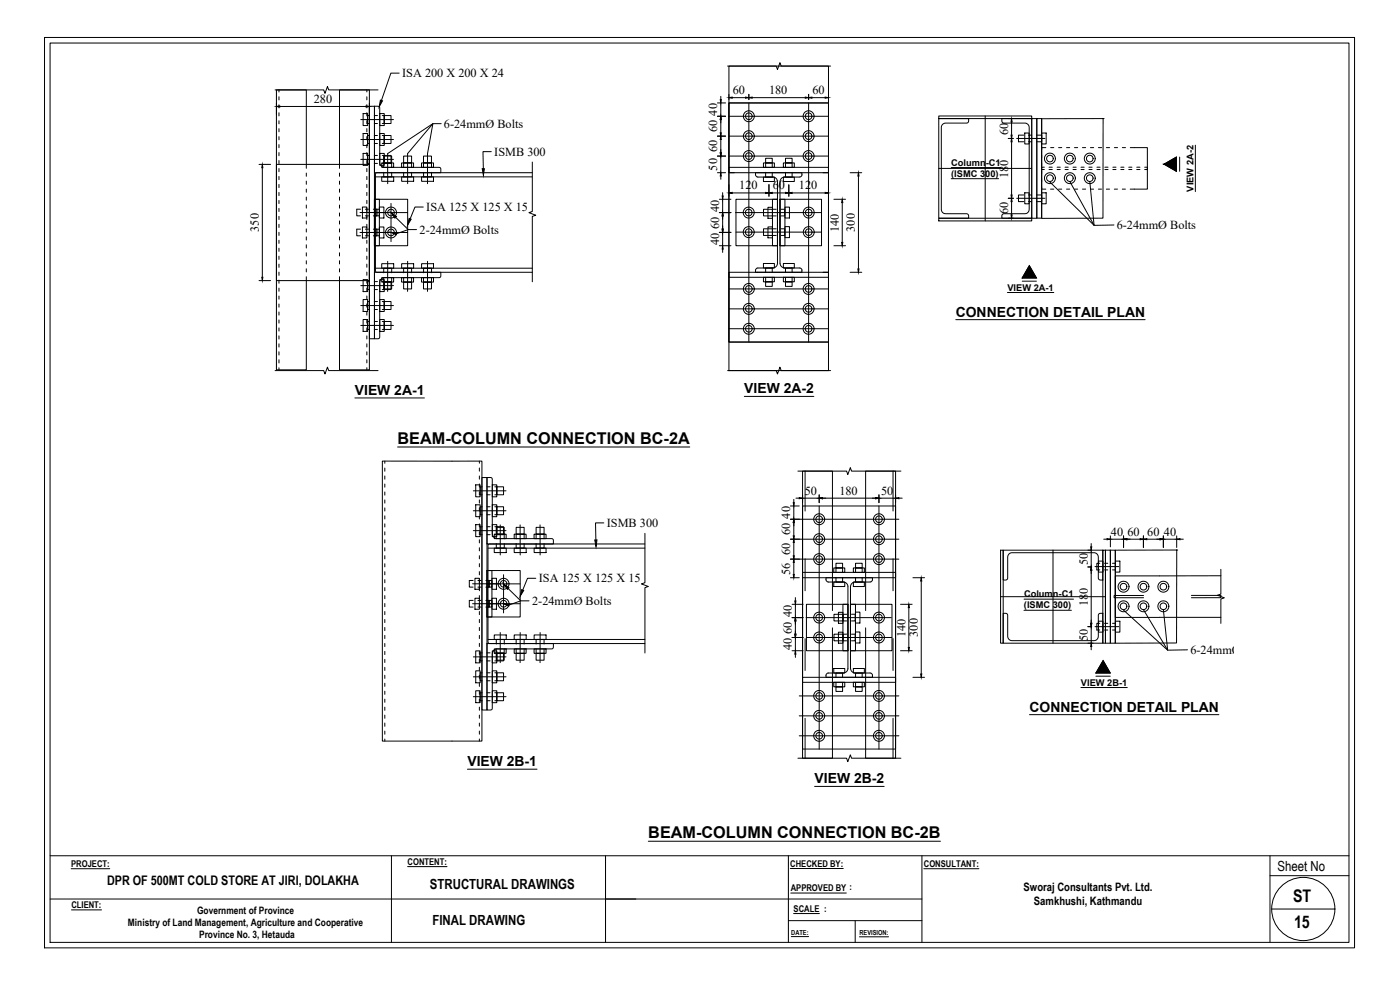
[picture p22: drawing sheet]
<svg xmlns="http://www.w3.org/2000/svg" width="841mm" height="594mm" viewBox="0 0 841 594" stroke-linecap="round" stroke-linejoin="round" font-family="sans-serif">
<defs><g id="words">
<g font-size="10.4">
<text x="777" y="542">ST</text>
<text x="777" y="558">15</text>
</g>
<g font-size="9.8">
<text x="239" y="266">BEAM-COLUMN CONNECTION BC-2A</text>
<text x="389" y="503">BEAM-COLUMN CONNECTION BC-2B</text>
</g>
<g font-size="8.4">
<text x="574" y="190">CONNECTION DETAIL PLAN</text>
<text x="213" y="237">VIEW 2A-1</text>
<text x="447" y="236">VIEW 2A-2</text>
<text x="618" y="428">CONNECTION DETAIL PLAN</text>
<text x="281" y="460">VIEW 2B-1</text>
<text x="489" y="471">VIEW 2B-2</text>
<text x="767" y="523">Sheet No</text>
<text x="258" y="534">STRUCTURAL DRAWINGS</text>
<text x="260" y="556">FINAL DRAWING</text>
</g>
<text font-size="7.9" x="64" y="531">DPR OF 500MT COLD STORE AT JIRI, DOLAKHA</text>
<g font-size="7.4">
<text x="242" y="46">ISA 200 X 200 X 24</text>
<text x="440" y="57">60</text>
<text x="462" y="57">180</text>
<text x="488" y="57">60</text>
<text x="188" y="62">280</text>
<text x="431" y="69" transform="rotate(-90 431 69)">40</text>
<text x="267" y="77">6-24mmØ Bolts</text>
<text x="431" y="80" transform="rotate(-90 431 80)">60</text>
<text x="606" y="81" transform="rotate(-90 606 81)">60</text>
<text x="297" y="94">ISMB 300</text>
<text x="431" y="91" transform="rotate(-90 431 91)">60</text>
<text x="431" y="102" transform="rotate(-90 431 102)">50</text>
<text x="606" y="107" transform="rotate(-90 606 107)">180</text>
<text x="444" y="114">120</text>
<text x="464" y="114">60</text>
<text x="480" y="114">120</text>
<text x="256" y="127">ISA 125 X 125 X 15</text>
<text x="432" y="127" transform="rotate(-90 432 127)">40</text>
<text x="606" y="129" transform="rotate(-90 606 129)">60</text>
<text x="432" y="137" transform="rotate(-90 432 137)">60</text>
<text x="671" y="138">6-24mmØ Bolts</text>
<text x="156" y="139" transform="rotate(-90 156 139)">350</text>
<text x="252" y="140">2-24mmØ Bolts</text>
<text x="504" y="139" transform="rotate(-90 504 139)">140</text>
<text x="514" y="139" transform="rotate(-90 514 139)">300</text>
<text x="432" y="147" transform="rotate(-90 432 147)">40</text>
<text x="483" y="297">50</text>
<text x="504" y="297">180</text>
<text x="529" y="297">50</text>
<text x="475" y="312" transform="rotate(-90 475 312)">40</text>
<text x="365" y="317">ISMB 300</text>
<text x="475" y="322" transform="rotate(-90 475 322)">60</text>
<text x="667" y="322">40</text>
<text x="677" y="322">60</text>
<text x="689" y="322">60</text>
<text x="699" y="322">40</text>
<text x="475" y="334" transform="rotate(-90 475 334)">60</text>
<text x="653" y="339" transform="rotate(-90 653 339)">50</text>
<text x="475" y="345" transform="rotate(-90 475 345)">56</text>
<text x="324" y="350">ISA 125 X 125 X 15</text>
<text x="320" y="363">2-24mmØ Bolts</text>
<text x="653" y="364" transform="rotate(-90 653 364)">180</text>
<text x="476" y="371" transform="rotate(-90 476 371)">40</text>
<text x="476" y="381" transform="rotate(-90 476 381)">60</text>
<text x="544" y="383" transform="rotate(-90 544 383)">140</text>
<text x="551" y="382" transform="rotate(-90 551 382)">300</text>
<text x="653" y="385" transform="rotate(-90 653 385)">50</text>
<text x="476" y="391" transform="rotate(-90 476 391)">40</text>
<text x="715" y="393">6-24mmØ Bolts</text>
</g>
<g font-size="7">
<text x="615" y="535">Sworaj Consultants Pvt. Ltd.</text>
<text x="621" y="544">Samkhushi, Kathmandu</text>
</g>
<g font-size="6.1">
<text x="118" y="549">Government of Province</text>
<text x="77" y="556">Ministry of Land Management, Agriculture and Cooperative</text>
<text x="120" y="564">Province No. 3, Hetauda</text>
</g>
<g font-size="5.6">
<text x="571" y="99">Column-C1</text>
<text x="571" y="106">(ISMC 300)</text>
<text x="717" y="115" transform="rotate(-90 717 115)">VIEW 2A-2</text>
<text x="605" y="175">VIEW 2A-1</text>
<text x="615" y="359">Column-C1</text>
<text x="615" y="365">(ISMC 300)</text>
<text x="649" y="412">VIEW 2B-1</text>
<text x="43" y="521">PROJECT:</text>
<text x="245" y="519">CONTENT:</text>
<text x="475" y="521">CHECKED BY:</text>
<text x="555" y="521">CONSULTANT:</text>
<text x="475" y="535">APPROVED BY :</text>
<text x="43" y="545">CLIENT:</text>
<text x="477" y="548">SCALE :</text>
</g>
<g font-size="4.2">
<text x="475" y="562">DATE:</text>
<text x="516" y="562">REVISION:</text>
</g>
</g></defs>
<!-- layer: STEEL_PLATE -->
<path d="M438 40h60v183h-60zM222 64h3v139h-3zM438 62h60v143h-60zM564 70h56v1h-56zM620 71h3v60h-3zM166 99h56v70h-56zM564 131h56v2h-56zM290 287h3v139h-3zM482 304h56v146h-56zM601 330h2v56h-2zM663 330h1v56h-1z" fill="none" stroke="#000" stroke-width=".6"/>
<!-- layer: ISMB 600 -->
<g fill="none" stroke="#000" stroke-width=".6">
<path d="M623 71h3v60h-3zM626 71h37v60h-37zM663 71h.1M438 101h60v3h-60zM441 104h-3v-42h60v42h-4M438 164v3h60v-3h-43M455 164h-17v41h60v-41h-4M664 330h3v56h-3zM667 330h3v56h-3zM670 330h37v56h-37zM707 330h.1M482 344h56v3h-56z"/>
<path d="M482 407h56v3h-56z"/>
</g>
<!-- layer: ISA 130x130x10 -->
<g fill="none" stroke="#000" stroke-width=".6">
<path d="M320 97v30l-2 1 4 1-2 1v39M225 120h20v28h-20zM225 120h3v28h-3zM442 120h25v28h-25zM464 120h3v28h-3zM469 120h25v28h-25zM469 120h3v28h-3zM479 283h30v2l2-4 1 2h29M387 320v30l-2 1 4 1-2 1v39M293 343h19v28h-19zM293 343h3v28h-3zM733 342v15l-2 1 4 1-2 1v14"/>
<path d="M484 363h25v28h-25zM506 363h3v28h-3zM511 363h25v28h-25zM511 363h3v28h-3zM479 455h30v3l2-5 1 2h29"/>
<circle cx="450" cy="70" r="3"/>
<circle cx="450" cy="70" r="2"/>
<circle cx="486" cy="70" r="3"/>
<circle cx="486" cy="70" r="2"/>
<circle cx="450" cy="82" r="3"/>
<circle cx="450" cy="94" r="3"/>
<circle cx="450" cy="94" r="2"/>
<circle cx="450" cy="82" r="2"/>
<circle cx="486" cy="82" r="3"/>
<circle cx="486" cy="94" r="3"/>
<circle cx="486" cy="94" r="2"/>
<circle cx="486" cy="82" r="2"/>
<circle cx="631" cy="95" r="2"/>
<circle cx="631" cy="95" r="3"/>
<circle cx="643" cy="95" r="2"/>
<circle cx="643" cy="95" r="3"/>
<circle cx="655" cy="95" r="3"/>
<circle cx="655" cy="95" r="2"/>
<circle cx="631" cy="107" r="2"/>
<circle cx="631" cy="107" r="3"/>
<circle cx="643" cy="107" r="2"/>
<circle cx="643" cy="107" r="3"/>
<circle cx="655" cy="107" r="3"/>
<circle cx="655" cy="107" r="2"/>
<circle cx="235" cy="128" r="2"/>
<circle cx="235" cy="140" r="2"/>
<circle cx="235" cy="140" r="3"/>
<circle cx="235" cy="128" r="3"/>
<circle cx="450" cy="128" r="3"/>
<circle cx="450" cy="139" r="3"/>
<circle cx="450" cy="139" r="2"/>
<circle cx="450" cy="128" r="2"/>
<circle cx="486" cy="139" r="3"/>
<circle cx="486" cy="128" r="3"/>
<circle cx="486" cy="128" r="2"/>
<circle cx="486" cy="139" r="2"/>
<circle cx="450" cy="174" r="3"/>
<circle cx="450" cy="174" r="2"/>
<circle cx="486" cy="174" r="3"/>
<circle cx="486" cy="174" r="2"/>
<circle cx="450" cy="197" r="3"/>
<circle cx="450" cy="186" r="3"/>
<circle cx="450" cy="186" r="2"/>
<circle cx="450" cy="197" r="2"/>
<circle cx="486" cy="186" r="3"/>
<circle cx="486" cy="197" r="3"/>
<circle cx="486" cy="186" r="2"/>
<circle cx="486" cy="197" r="2"/>
<circle cx="492" cy="312" r="2"/>
<circle cx="492" cy="312" r="3"/>
<circle cx="528" cy="312" r="2"/>
<circle cx="528" cy="312" r="3"/>
<circle cx="492" cy="336" r="2"/>
<circle cx="492" cy="324" r="2"/>
<circle cx="492" cy="324" r="3"/>
<circle cx="492" cy="336" r="3"/>
<circle cx="528" cy="324" r="2"/>
<circle cx="528" cy="336" r="2"/>
<circle cx="528" cy="336" r="3"/>
<circle cx="528" cy="324" r="3"/>
<circle cx="302" cy="351" r="2"/>
<circle cx="303" cy="351" r="3"/>
<circle cx="675" cy="352" r="2"/>
<circle cx="675" cy="352" r="3"/>
<circle cx="687" cy="352" r="3"/>
<circle cx="687" cy="352" r="2"/>
<circle cx="699" cy="352" r="2"/>
<circle cx="699" cy="352" r="3"/>
<circle cx="302" cy="363" r="2"/>
<circle cx="303" cy="363" r="3"/>
<circle cx="492" cy="371" r="2"/>
<circle cx="492" cy="371" r="3"/>
<circle cx="528" cy="371" r="2"/>
<circle cx="528" cy="371" r="3"/>
<circle cx="675" cy="364" r="2"/>
<circle cx="675" cy="364" r="3"/>
<circle cx="687" cy="364" r="3"/>
<circle cx="687" cy="364" r="2"/>
<circle cx="699" cy="364" r="3"/>
<circle cx="699" cy="364" r="2"/>
<circle cx="492" cy="383" r="2"/>
<circle cx="492" cy="383" r="3"/>
<circle cx="528" cy="383" r="2"/>
<circle cx="528" cy="383" r="3"/>
<circle cx="492" cy="418" r="2"/>
<circle cx="492" cy="418" r="3"/>
<circle cx="528" cy="418" r="2"/>
<circle cx="528" cy="418" r="3"/>
<circle cx="492" cy="430" r="2"/>
<circle cx="492" cy="430" r="3"/>
<circle cx="528" cy="430" r="2"/>
<circle cx="528" cy="430" r="3"/>
<circle cx="492" cy="442" r="2"/>
<circle cx="492" cy="442" r="3"/>
<circle cx="528" cy="442" r="2"/>
<circle cx="528" cy="442" r="3"/>
</g>
<!-- layer: TEXT -->
<g fill="none" stroke="#000" stroke-width=".6">
<path d="M718 87v28M571 107h29M571 101h30M605 176h28M574 192h114M213 239h42M447 238h42M239 269h175M615 360h30M615 367h29M649 413h28M618 429h114"/>
<path d="M281 462h42M489 472h42M389 505h176M43 522h23M245 521h24M475 522h32M475 536h33M555 522h33M43 547h18M477 549h15M475 563h11M516 563h18"/>
</g>
<!-- layer: Channels -->
<g fill="none" stroke="#000" stroke-width=".6">
<path d="M168 54v1M168 58v2M220 54v1M220 58v2M168 63v2M168 68v2M168 73v1M168 77v2M220 63v2M220 68v2M220 72v2M220 77v2"/>
<path d="M564 71h18v2l-1 1h-14l-1 1-1 2 1 49 1 2h14l1 1v2h-18zM602 71h18v60h-18v-2l1-1h13l2-1v-1v-50l-2-2h-13l-1-1zM168 82v2M168 87v2M168 92v2M168 96v2M220 82v2M220 87v2M220 92v2M220 96v2M168 101v2M168 106v2"/>
<path d="M168 111v2M168 116v2M184 101v-47h-18v168h18v-56M184 104v2M184 109v2M184 114v1M184 118v2M204 101v-47h18v168h-18v-56M204 104v2M204 109v2M204 114v1M204 118v2"/>
<path d="M220 101v2M220 106v2M220 111v2M220 116v1M168 120v2M168 125v2M168 130v2M168 135v2M168 140v1M184 123v2M184 128v2M184 133v2"/>
<path d="M184 137v2M204 123v2M204 128v2M204 133v2M204 137v2M220 120v2M220 125v2M220 130v2M220 135v2M220 140v1M168 144v2M168 149v2"/>
<path d="M168 154v2M168 159v2M184 142v2M184 147v2M184 152v2M184 157v2M204 142v2M204 147v2M204 152v2M204 157v2M220 144v2M220 149v2"/>
<path d="M220 154v2M220 159v2M168 163v2M168 168v2M168 173v2M168 178v2M184 161v2M204 161v2M220 163v2M220 168v2M220 173v2M220 178v2"/>
<path d="M168 183v2M168 187v2M168 192v2M168 197v2M220 183v2M220 187v2M220 192v2M220 197v2M168 202v2M168 207v1M168 211v2M168 216v2"/>
<path d="M220 202v2M220 207v1M220 211v2M220 216v2M168 221v1M220 221v1M230 277h60v168h-60zM231 277v1M288 277v1M231 281v2M231 286v2M231 291v2"/>
<path d="M231 296v1M288 281v2M288 286v2M288 291v2M288 295v2M484 283v24M536 283v24M231 300v2M231 305v2M231 310v2M231 315v2M231 319v2"/>
<path d="M288 300v2M288 305v2M288 310v2M288 315v2M288 319v2M231 324v2M231 329v2M231 334v2M231 339v2M288 324v2M288 329v2M288 334v2"/>
<path d="M288 339v1M484 336v19M536 336v19M603 330h60v18h-2h-1v-14l-2-2h-1h-50l-2 2v14h-1h-1zM231 343v2M231 348v2M231 353v2M231 358v2M288 343v2M288 348v2M288 353v2M288 358v2"/>
<path d="M231 363v1M231 367v2M231 372v2M231 377v2M288 363v1M288 367v2M288 372v2M288 377v2M500 367v-84h-18v172h18v-78M520 367v-84h18v172h-18v-78M603 368h1l1 1v14l2 1 1 1h50l1-1 1-2v-13l1-1h2v18h-60zM231 382v2"/>
<path d="M231 386v2M231 391v2M231 396v2M288 382v2M288 386v2M288 391v2M288 396v2M484 384v19M536 384v19M231 401v2M231 406v2M231 410v2"/>
<path d="M231 415v2M231 420v2M288 401v2M288 406v2M288 410v2M288 415v2M288 420v2M231 425v2M231 430v1M231 434v2M231 439v2M288 425v2"/>
<path d="M288 430v1M288 434v2M288 439v2M484 431v24M536 431v24M231 444v1M288 444v1"/>
</g>
<!-- layer: BOLTS -->
<g fill="none" stroke="#000" stroke-width=".6">
<path d="M218 68h3v7h-3zM222 69h-1v5h1M225 74h2M225 69h2M228 68h3v7h-3zM230 69h1v5h-1M231 69h4v5h-4zM616 80h2v6h-2zM626 80h2v6h-2zM218 80h3v7h-3zM218 92h3v7h-3zM222 81h-1v5h1"/>
<path d="M222 93h-1v5h1M225 86h2M225 81h2M225 98h2M225 93h2M228 80h3v7h-3zM228 92h3v7h-3zM229 98h7v3h-7zM230 81h1v5h-1M230 93h1v5h-1M230 94h5v4h-5zM231 81h4v5h-4z"/>
<path d="M231 93h4v5h-4zM241 98h7v3h-7zM242 94h5v4h-5zM253 98h7v3h-7zM254 94h5v4h-5zM459 98h6v3h-6zM460 95h4v3h-4zM471 98h6v3h-6zM472 95h4v3h-4zM615 81h-3v4h3M618 85h2M618 81h2"/>
<path d="M623 81h3v4h-3M229 106h8v3h-8zM230 101v-3h5v3M230 103l1 3h4v-3M241 106h7v3h-7zM242 101v-3h5v3M242 103v3h5v-3M253 106h7v3h-7zM254 101v-3h5v3M254 103v3h5v-3M459 106h6v3h-6zM460 101v-3h4v3"/>
<path d="M460 104v2h4v-2M471 106h6v3h-6zM472 101v-3h4v3M472 104v2h4v-2M615 117h-3v4h3M616 116h2v6h-2zM618 117h2M623 117h3v4h-3M626 116h2v6h-2zM217 126h-3v4h3M217 138h-3v4h3M218 124h2v7h-2z"/>
<path d="M218 136h2v7h-2zM219 126h2M219 130h2M219 138h2M224 126h3v4h-3M224 138h3v4h-3M226 126h2v4h-2zM226 138h2v4h-2zM228 124h3v7h-3zM228 136h3v7h-3zM459 126h5v4h-5zM459 137h5v4h-5z"/>
<path d="M461 125h3v6h-3zM461 136h3v7h-3zM466 126h-2v4h2M466 137h-2v4h2M469 126h2v4h-2M469 137h2v4h-2M472 124h2v7h-2zM472 136h2v7h-2zM618 121h2M219 142h2M229 158h8v3h-8zM241 158h7v3h-7z"/>
<path d="M253 158h7v3h-7zM459 158h6v3h-6zM471 158h6v3h-6zM218 180h3v7h-3zM218 168h3v7h-3zM222 169h-1v5h1M225 169h2M225 174h2M228 180h3v7h-3zM228 168h3v7h-3zM229 167h7v2h-7zM230 169h1v5h-1"/>
<path d="M230 169h5v5h-5zM230 167v2h5v-2M230 164l1-3h4v3M231 169h4v5h-4zM241 167h7v2h-7zM242 169h5v5h-5zM242 167v2h5v-2M242 164v-3h5v3M253 167h7v2h-7zM254 169h5v5h-5zM254 167v2h5v-2M254 164v-3h5v3"/>
<path d="M459 167h6v2h-6zM460 169h4v3h-4zM460 167v2h4v-2M460 164v-3h4v3M471 167h6v2h-6zM472 169h4v3h-4zM472 167v2h4v-2M472 164v-3h4v3M218 192h3v7h-3zM222 181h-1v5h1M222 193h-1v5h1M225 181h2"/>
<path d="M225 186h2M225 193h2M225 198h2M228 192h3v7h-3zM230 181h1v5h-1M230 193h1v5h-1M231 181h4v5h-4zM231 193h4v5h-4zM286 291h2v7h-2zM290 292h-2v5h2M292 297h2M292 292h2"/>
<path d="M296 291h2v7h-2zM297 292h1v5h-1M298 292h4v5h-4zM286 303h2v7h-2zM286 315h2v7h-2zM290 304h-2v5h2M290 316h-2v5h2M292 309h2M292 304h2M292 316h2M296 303h2v7h-2zM296 315h2v7h-2z"/>
<path d="M297 304h1v5h-1M297 316h1v5h-1M298 317h5v4h-5zM298 304h4v5h-4zM298 316h4v5h-4zM310 317h5v4h-5zM322 317h5v4h-5zM292 321h2M297 321h7v3h-7zM297 329h7v3h-7zM298 324v-3h5v3M298 327v2h5v-2"/>
<path d="M309 321h7v3h-7zM309 329h7v3h-7zM310 324v-3h5v3M310 327v2h5v-2M321 321h7v3h-7zM321 329h7v3h-7zM322 324v-3h5v3M322 327v2h5v-2M502 338h4v3h-4zM514 338h4v3h-4zM660 337h3v7h-3zM661 338h-2v4h2"/>
<path d="M664 338h1M668 338h2v4h-2M670 337h3v7h-3zM284 349h-2v4h2M285 347h3v7h-3zM285 359h3v7h-3zM287 349h2M287 353h2M292 349h2v4h-2M294 349h2v4h-2zM296 347h2v7h-2zM296 359h2v7h-2z"/>
<path d="M501 350h6v2h-6zM501 341h6v3h-6zM502 344v-3h4v3M502 347v3h4v-3M513 350h6v2h-6zM513 341h6v3h-6zM514 344v-3h4v3M514 347v3h4v-3M664 342h1M284 361h-2v4h2M287 361h2M287 365h2"/>
<path d="M292 361h2v4h-2M294 361h2v4h-2zM501 369h5v4h-5zM504 368h2v6h-2zM504 380h2v6h-2zM509 369h-3v4h3M511 369h3v4h-3M514 368h3v6h-3zM514 380h3v6h-3zM660 373h3v7h-3zM661 374h-2v4h2M664 378h1"/>
<path d="M664 374h1M668 374h2v4h-2M670 373h3v7h-3zM286 391h2v7h-2zM290 392h-2v5h2M292 392h2M292 397h2M296 391h2v7h-2zM297 390h7v2h-7zM297 381h7v3h-7zM297 392h1v5h-1M298 392h5v5h-5z"/>
<path d="M298 390v2h5v-2M298 387v-3h5v3M298 392h4v5h-4zM309 390h7v2h-7zM309 381h7v3h-7zM310 392h5v5h-5zM310 390v2h5v-2M310 387v-3h5v3M321 390h7v2h-7zM321 381h7v3h-7zM322 392h5v5h-5zM322 390v2h5v-2"/>
<path d="M322 387v-3h5v3M501 381h5v4h-5zM509 381h-3v4h3M511 381h3v4h-3M286 403h2v7h-2zM286 415h2v7h-2zM290 404h-2v5h2M290 416h-2v5h2M292 404h2M292 409h2M292 416h2M296 403h2v7h-2z"/>
<path d="M296 415h2v7h-2zM297 404h1v5h-1M297 416h1v5h-1M298 404h4v5h-4zM298 416h4v5h-4zM501 402h6v2h-6zM501 410h6v3h-6zM502 413h4v2h-4zM502 410v3h4v-3M502 407v-3h4v3M513 402h6v2h-6zM513 410h6v3h-6z"/>
<path d="M514 413h4v2h-4zM514 410v3h4v-3M514 407v-3h4v3M292 421h2"/>
</g>
<!-- layer: cl -->
<g fill="none" stroke="#000" stroke-width=".6">
<path d="M217 72h19M438 70h60M450 62v143M486 62v143M592 70v63M217 96h19M217 84h19M233 92v18M245 92v18M257 92v18M438 82h60M438 94h60"/>
<path d="M611 83h17M564 101h56M611 119h17M216 128h17M216 140h29M225 128h20M235 122v23M442 128h51M442 139h51M233 157v18M245 157v18M257 157v18"/>
<path d="M217 172h19M438 174h60M217 184h19M217 195h19M438 186h60M438 197h60M284 295h20M284 319h20M284 307h20M301 315v18M312 315v18M324 315v18"/>
<path d="M480 312h60M492 304v146M528 304v146M480 324h60M480 336h60M633 330v56M284 351h16M293 351h19M302 345v23M601 358h63M658 340h14M284 363h28"/>
<path d="M301 380v18M312 380v18M324 380v18M484 371h51M658 376h14M284 395h20M484 383h52M284 407h20M284 418h20M480 418h60M480 430h60M480 442h60"/>
</g>
<!-- layer: RTEXT -->
<path d="M225 64h3v1v33l1 1 2 2h33h1v3h-40zM454 104h28v1l-1 1h-10l-2 1v2v50l1 1 1 1h10l1 1v2h-28v-2l1-1h10l1-1 1-2v-50l-2-2h-10l-1-1zM225 164h40v2l-1 1h-33l-2 1-1 2v33h-1h-2zM293 287h2l1 1v33v1l3 2h32h1v3h-39zM496 347h28v2l-1 1h-10l-1 1-1 1v50l1 2h2h9l1 1v2h-28v-2l1-1h10l2-1v-2v-49l-2-2h-10l-1-1zM293 387h39v2l-1 1h-32l-3 1v2v33h-1h-2z" fill="none" stroke="#000" stroke-width=".6"/>
<!-- layer: A-Dimensions -->
<g fill="#000" stroke="#000" stroke-width=".6">
<path d="M433 60v2zM438 59l2-1v1zM448 58l2 1h-2zM450 59l2-1v1zM484 58l2 1h-2zM486 59l2-1v1zM496 58l2 1h-2zM166 64h2zM220 64h2h-2zM229 60l1 1-2 3zM433 80v2zM433 70v2z"/>
<path d="M608 71v2h-1zM433 92v2zM433 82v2zM608 83v2h-1zM607 81h1v2zM158 99v2h-1zM290 101h1l-1 4zM433 104v2zM434 118v2zM438 116h2zM460 116h2h-2zM462 116h2z"/>
<path d="M472 116h2h-2zM474 116h2zM496 116h2h-2zM516 104v2h-1zM607 117h1v2zM235 128l3 2-1 1zM246 131l1 1-2 3zM434 138v2zM434 128v2zM506 120v2zM607 129h1v2zM608 119v2h-1z"/>
<path d="M235 140h3v1zM434 148v2zM506 146v2zM157 167h1v2zM515 162h1v2zM480 299h2l-2 1zM492 299h2v1zM526 299h2l-2 1zM538 299h2v1zM477 312v2zM477 302v2zM357 324h2l-1 4z"/>
<path d="M477 336v2zM477 334v2zM477 324v2zM477 322v2zM655 328h1v2zM665 324h2h-2zM675 324h2zM685 324h2h-2zM687 324h2zM697 324h2h-2zM707 324h2zM302 351l4 2-1 1z"/>
<path d="M313 354l2 1-3 3zM477 345v2zM553 347l1 2h-1zM656 341v2h-1zM302 363h4v1zM478 371v2h-1zM477 361h1v2zM546 363v2zM655 374h1v2zM478 391v2h-1zM477 381h1v2zM546 389v2z"/>
<path d="M656 386v2h-1zM553 405h1l-1 2z"/>
</g>
<g fill="none" stroke="#000" stroke-width=".6">
<path d="M240 44h-5l-6 16M433 58v2M438 57v3M440 59h8M450 57v3M452 59h32M486 57v3M488 59h8M498 57v3M166 62v7M168 64h52M222 62v7"/>
<path d="M265 74h-5l-15 18M431 70h5M431 62h5M433 62v8M433 72v8M606 71h2M608 73v8M156 99h7M233 92l27-18-3 18M295 91h-5v10M431 94h5M431 82h5"/>
<path d="M433 84v8M433 94v10M606 83h3M608 85v32M699 99l8-5v9zM709 94v9M158 101v66M431 104h5M432 120h7M433 106v2M434 116v2M434 120v8"/>
<path d="M438 111v7M440 116h20M462 111v7M464 116h8M474 111v7M476 116h20M498 111v7M501 120h7M511 104h7M516 106v56M606 119h3M643 109l14 26h12"/>
<path d="M655 109l2 26-26-26M238 131l7 7M250 138h-5l-7 3M254 124h-5l-3 7M432 140h7M432 128h7M434 130v8M434 140v8M506 122v24M606 131h3M608 121v8M432 148h7"/>
<path d="M434 150v2M501 148h7M618 160l5 7h-9zM156 169h7M511 164h7M614 169h9M477 300v2M478 299h2M482 297v5M482 299h10M492 297v5M494 299h32"/>
<path d="M528 299h10M528 297v5M538 297v5M540 299h2M363 314h-5v10M475 312h5M475 304h5M477 304v8M477 314v8M475 336h5M475 324h5M477 326v8"/>
<path d="M477 338v7M654 330h2M656 327v1M656 330v11M663 324h2M667 324h8M667 322v6M675 322v7M677 324h8M687 322v7M689 324h8M699 324h8"/>
<path d="M699 322v7M707 322v7M709 324h2M305 354l8 7M322 347h-5l-3 7M475 347h5M478 359v2M548 347h7M553 349v56M654 341h2M656 343v31M318 361h-5l-8 3"/>
<path d="M476 371h6M476 363h6M478 363v8M478 373v8M541 363h7M546 365v24M654 376h2M656 376v10M687 366l14 25 12-1M699 366l2 25-26-24M476 391h6M476 383h6"/>
<path d="M478 383v8M478 393v2M541 391h7M654 386h3M656 388v2M663 397l4 7h-9zM548 407h7M658 406h9"/>
</g>
<!-- layer: ISMB 250 -->
<g fill="none" stroke="#000" stroke-width=".6">
<path d="M626 93v2M626 98v2M628 89h-2v1M631 89h2M636 89h2M641 89h2M645 89h2M650 89h2M655 89h2M660 89h2M665 89h2M669 89h2"/>
<path d="M674 89h2M679 89h10v25h-10M226 106h94M320 104h-94v1v58v1h94M626 112v2h2M626 103v2M626 107v2M627 100h-1v2h1M630 100h2M630 102h2M631 114h2M635 100h2"/>
<path d="M635 102h2M636 114h2M640 100h2M640 102h2M641 114h2M645 100h2M645 102h2M645 114h2M649 100h2M649 102h2M650 114h2M654 100h2"/>
<path d="M654 102h2M655 114h2M659 100h2M659 102h2M660 114h2M664 100h2M664 102h2M665 114h2M669 100h1M669 102h1M669 114h2M673 100h2"/>
<path d="M673 102h2M674 114h2M678 100h2M678 102h2M683 100h2M683 102h2M688 100h1v2h-1M226 161h94M293 329h94M387 327h-93l-1 1v58l1 1h93M687 358h-18v1h18M716 358h17v1h-17"/>
<path d="M733 346h-63v25h63M293 384h94"/>
</g>
<!-- layer: welding -->
<g fill="#000" stroke="#000" stroke-width=".6">
<path d="M618 160l5 7h-9zM663 397l4 7h-9z"/>
<path d="M699 99l8-5v5zM699 99l8 4v-4z"/>
</g>
<!-- layer: A-HATCH -->
<path d="M437 40h29l1 2 2-4v2h30M165 54h29l1 2 2-4v2h30M165 223h29l1 2 2-4v2h30M437 223h29l1 2 2-4v2h30" fill="none" stroke="#000" stroke-width=".6"/>
<!-- layer: ISMB 200 -->
<g fill="none" stroke="#000" stroke-width=".6">
<path d="M30 26h780v540h-780zM30 514h780M235 514v52M364 514v52M474 514v52M554 514v52M763 514v52M763 526h47M30 540h524M474 553h80M514 553v13M764 546h38"/>
<circle cx="783" cy="546" r="19"/>
</g>
<!-- layer: WALL -->
<path d="M27 23h787v546h-787z" fill="none" stroke="#000" stroke-width=".6"/>
<use href="#words"/>
</svg>
